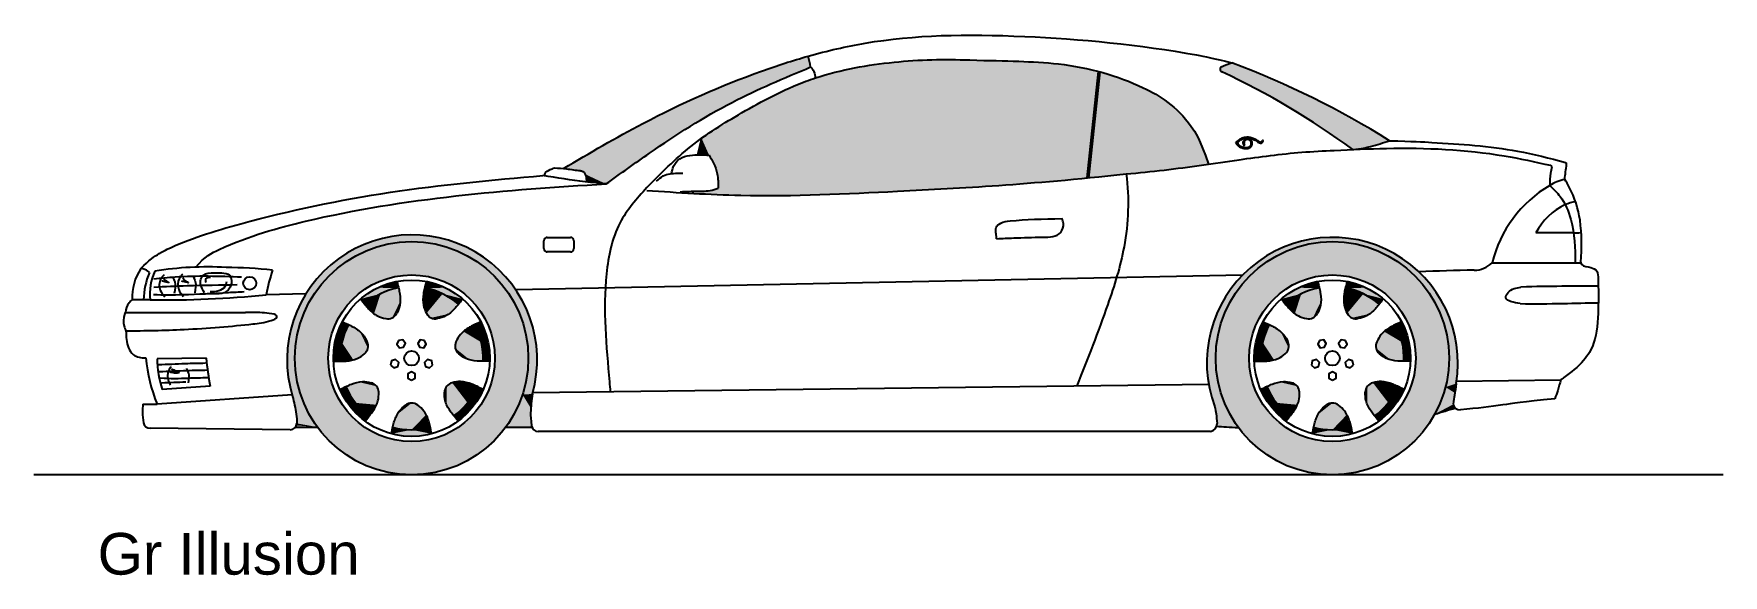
# Model space of a CAD drawing. Header units: millimetres. Extents: x 0 to 5.07, y 0.04 to 1.67.
import ezdxf

# ---------------------------------------------------------------- set-up
doc = ezdxf.new("R2010")
doc.units = ezdxf.units.MM
doc.layers.add('HATCH', color=7, linetype='Continuous')
doc.styles.add('arial', font='ARIAL.TTF')

msp = doc.modelspace()

# ---------------------------------------------------------------- texts
at = {"style": 'arial'}
msp.add_text('Gr Illusion', height=0.125, dxfattribs=at).set_placement((0.1914, 0.0466))

# ---------------------------------------------------------------- blocks, each defined once
blk = doc.blocks.new('*U1')
at = {"layer": 'HATCH', "color": 252, "linetype": 'Continuous'}
for points in [[(3.6875, 0.8051), (3.6664, 0.748), (3.7058, 0.7968)], [(3.7058, 0.7968), (3.6664, 0.748), (3.6859, 0.7436)], [(3.6664, 0.748), (3.6606, 0.6875), (3.6859, 0.7436)], [(3.6859, 0.7436), (3.6606, 0.6875), (3.6807, 0.687)]]:
    blk.add_solid(points, dxfattribs=at)
blk = doc.blocks.new('*U2')
at = {"layer": 'HATCH', "color": 252, "linetype": 'Continuous'}
for points in [[(1.0769, 0.4888), (1.0729, 0.4691), (1.1332, 0.4812)], [(1.1332, 0.4812), (1.0729, 0.4691), (1.1935, 0.4691)], [(1.0729, 0.4691), (1.1332, 0.4612), (1.1935, 0.4691)], [(1.1896, 0.4888), (1.1332, 0.4812), (1.1935, 0.4691)]]:
    blk.add_solid(points, dxfattribs=at)
blk = doc.blocks.new('*U3')
at = {"layer": 'HATCH', "color": 252, "linetype": 'Continuous'}
for points in [[(1.3303, 0.6108), (1.301, 0.562), (1.3481, 0.6016)], [(1.301, 0.562), (1.26, 0.5227), (1.3167, 0.5496)], [(1.3481, 0.6016), (1.301, 0.562), (1.3167, 0.5496)], [(1.3167, 0.5496), (1.26, 0.5227), (1.2729, 0.5073)]]:
    blk.add_solid(points, dxfattribs=at)
blk = doc.blocks.new('*U4')
at = {"layer": 'HATCH', "color": 252, "linetype": 'Continuous'}
for points in [[(1.3409, 0.8051), (1.3226, 0.7968), (1.362, 0.748)], [(1.3226, 0.7968), (1.3425, 0.7436), (1.362, 0.748)], [(1.362, 0.748), (1.3425, 0.7436), (1.3677, 0.6875)], [(1.3425, 0.7436), (1.3477, 0.687), (1.3677, 0.6875)]]:
    blk.add_solid(points, dxfattribs=at)
blk = doc.blocks.new('*U5')
at = {"layer": 'HATCH', "color": 252, "linetype": 'Continuous'}
for points in [[(1.1773, 0.9263), (1.1723, 0.9068), (1.235, 0.9072)], [(1.235, 0.9072), (1.1723, 0.9068), (1.2859, 0.8739)], [(1.1723, 0.9068), (1.2264, 0.8892), (1.2859, 0.8739)], [(1.2264, 0.8892), (1.2738, 0.8579), (1.2859, 0.8739)]]:
    blk.add_solid(points, dxfattribs=at)
blk = doc.blocks.new('*U6')
at = {"layer": 'HATCH', "color": 252, "linetype": 'Continuous'}
for points in [[(1.0892, 0.9263), (1.0315, 0.9072), (1.0942, 0.9068)], [(1.0315, 0.9072), (0.9806, 0.8739), (1.0942, 0.9068)], [(1.0942, 0.9068), (0.9806, 0.8739), (1.0401, 0.8892)], [(1.0401, 0.8892), (0.9806, 0.8739), (0.9926, 0.8579)]]:
    blk.add_solid(points, dxfattribs=at)
blk = doc.blocks.new('*U7')
at = {"layer": 'HATCH', "color": 252, "linetype": 'Continuous'}
for points in [[(0.9256, 0.8051), (0.9045, 0.748), (0.9439, 0.7968)], [(0.9439, 0.7968), (0.9045, 0.748), (0.924, 0.7436)], [(0.9045, 0.748), (0.8988, 0.6875), (0.924, 0.7436)], [(0.924, 0.7436), (0.8988, 0.6875), (0.9188, 0.687)]]:
    blk.add_solid(points, dxfattribs=at)
blk = doc.blocks.new('*U8')
at = {"layer": 'HATCH', "color": 252, "linetype": 'Continuous'}
for points in [[(0.9362, 0.6108), (0.9184, 0.6016), (0.9655, 0.562)], [(0.9184, 0.6016), (0.9498, 0.5496), (0.9655, 0.562)], [(0.9655, 0.562), (0.9498, 0.5496), (1.0065, 0.5227)], [(0.9498, 0.5496), (0.9936, 0.5073), (1.0065, 0.5227)]]:
    blk.add_solid(points, dxfattribs=at)
blk = doc.blocks.new('*U9')
at = {"layer": 'HATCH', "color": 251, "linetype": 'Continuous'}
for points in [[(1.1718, 1.0642), (1.09, 1.0633), (1.2518, 1.0473)], [(1.0103, 1.0448), (0.9366, 1.0094), (1.0427, 1.0339)], [(1.0427, 1.0339), (0.9366, 1.0094), (0.9582, 0.9989)], [(1.09, 1.0633), (1.0103, 1.0448), (1.1332, 1.0458)], [(1.1332, 1.0458), (1.0103, 1.0448), (1.0427, 1.0339)], [(1.09, 1.0633), (1.1332, 1.0458), (1.2518, 1.0473)], [(1.2518, 1.0473), (1.1332, 1.0458), (1.2238, 1.0339)], [(1.2518, 1.0473), (1.2238, 1.0339), (1.3263, 1.0135)], [(1.2238, 1.0339), (1.3082, 0.9989), (1.3263, 1.0135)], [(1.3263, 1.0135), (1.3082, 0.9989), (1.3916, 0.9643)], [(0.9366, 1.0094), (0.8723, 0.9588), (0.9582, 0.9989)], [(0.9582, 0.9989), (0.8723, 0.9588), (0.8858, 0.9433)], [(1.3082, 0.9989), (1.3807, 0.9433), (1.3916, 0.9643)], [(1.3916, 0.9643), (1.3807, 0.9433), (1.4448, 0.9021)], [(0.8723, 0.9588), (0.8204, 0.8955), (0.8858, 0.9433)], [(0.8858, 0.9433), (0.8204, 0.8955), (0.8301, 0.8708)], [(1.3807, 0.9433), (1.4364, 0.8708), (1.4448, 0.9021)], [(0.8204, 0.8955), (0.7836, 0.8225), (0.8301, 0.8708)], [(0.8301, 0.8708), (0.7836, 0.8225), (0.7952, 0.7864)], [(1.4448, 0.9021), (1.4364, 0.8708), (1.4832, 0.8299)], [(1.4364, 0.8708), (1.4713, 0.7864), (1.4832, 0.8299)], [(0.7836, 0.8225), (0.7634, 0.7432), (0.7952, 0.7864)], [(1.4832, 0.8299), (1.4713, 0.7864), (1.5051, 0.7511)], [(0.7952, 0.7864), (0.7634, 0.7432), (0.7832, 0.6958)], [(1.4713, 0.7864), (1.4832, 0.6958), (1.5051, 0.7511)], [(0.7634, 0.7432), (0.7609, 0.6615), (0.7832, 0.6958)], [(1.5051, 0.7511), (1.4832, 0.6958), (1.5093, 0.6694)], [(0.7832, 0.6958), (0.7609, 0.6615), (0.8005, 0.5872)], [(0.7609, 0.6615), (0.7762, 0.5811), (0.8005, 0.5872)], [(1.4832, 0.6958), (1.4659, 0.5869), (1.5093, 0.6694)], [(1.5093, 0.6694), (1.4659, 0.5869), (1.4957, 0.5887)], [(0.8005, 0.5872), (0.7762, 0.5811), (0.8507, 0.4893)], [(0.7762, 0.5811), (0.7889, 0.5005), (0.8507, 0.4893)], [(1.4659, 0.5869), (1.4154, 0.4888), (1.491, 0.5458)], [(1.4957, 0.5887), (1.4659, 0.5869), (1.491, 0.5458)], [(1.491, 0.5458), (1.4154, 0.4888), (1.4902, 0.5241)], [(1.4902, 0.5241), (1.4154, 0.4888), (1.4933, 0.4928)], [(0.7877, 0.4943), (0.7847, 0.4888), (0.8507, 0.4893)], [(0.7889, 0.5005), (0.7877, 0.4943), (0.8507, 0.4893)], [(1.4933, 0.4928), (1.4154, 0.4888), (1.4937, 0.4911)], [(1.4937, 0.4911), (1.4154, 0.4888), (1.4941, 0.4894)]]:
    blk.add_solid(points, dxfattribs=at)
blk = doc.blocks.new('*U10')
at = {"layer": 'HATCH', "linetype": 'Continuous'}
for points in [[(3.8951, 0.5613), (3.8388, 0.4888), (3.9134, 0.5551)], [(3.8388, 0.4888), (3.8951, 0.5613), (3.8515, 0.5267)], [(3.8768, 0.5551), (3.8515, 0.5267), (3.8951, 0.5613)], [(3.8951, 0.4812), (3.9134, 0.5551), (3.8388, 0.4888)], [(3.9134, 0.5551), (3.8951, 0.4812), (3.9387, 0.5267)], [(3.9514, 0.4888), (3.9387, 0.5267), (3.8951, 0.4812)]]:
    blk.add_solid(points, dxfattribs=at)
blk = doc.blocks.new('*U11')
at = {"layer": 'HATCH', "color": 252, "linetype": 'Continuous'}
for points in [[(3.8388, 0.4888), (3.8348, 0.4691), (3.8951, 0.4812)], [(3.8951, 0.4812), (3.8348, 0.4691), (3.9554, 0.4691)], [(3.8348, 0.4691), (3.8951, 0.4612), (3.9554, 0.4691)], [(3.9514, 0.4888), (3.8951, 0.4812), (3.9554, 0.4691)]]:
    blk.add_solid(points, dxfattribs=at)
blk = doc.blocks.new('*U12')
at = {"layer": 'HATCH', "linetype": 'Continuous'}
for points in [[(3.9937, 0.5937), (4.0001, 0.5563), (4.0003, 0.6119)], [(4.0219, 0.5227), (4.0003, 0.6119), (4.0001, 0.5563)], [(4.0003, 0.6119), (4.0219, 0.5227), (4.0166, 0.6224)], [(4.0166, 0.6224), (4.0629, 0.562), (4.0545, 0.6245)], [(4.0629, 0.562), (4.0166, 0.6224), (4.0219, 0.5227)], [(4.0921, 0.6108), (4.0545, 0.6245), (4.0629, 0.562)]]:
    blk.add_solid(points, dxfattribs=at)
blk = doc.blocks.new('*U13')
at = {"layer": 'HATCH', "color": 252, "linetype": 'Continuous'}
for points in [[(4.0921, 0.6108), (4.0629, 0.562), (4.1099, 0.6016)], [(4.0629, 0.562), (4.0219, 0.5227), (4.0785, 0.5496)], [(4.1099, 0.6016), (4.0629, 0.562), (4.0785, 0.5496)], [(4.0785, 0.5496), (4.0219, 0.5227), (4.0348, 0.5073)]]:
    blk.add_solid(points, dxfattribs=at)
blk = doc.blocks.new('*U14')
at = {"layer": 'HATCH', "linetype": 'Continuous'}
for points in [[(4.0283, 0.745), (4.1043, 0.7436), (4.0502, 0.776)], [(4.0844, 0.7968), (4.0502, 0.776), (4.1043, 0.7436)], [(4.0262, 0.7258), (4.1095, 0.687), (4.0283, 0.745)], [(4.1095, 0.687), (4.0262, 0.7258), (4.0697, 0.6909)], [(4.0364, 0.7093), (4.0697, 0.6909), (4.0262, 0.7258)], [(4.1043, 0.7436), (4.0283, 0.745), (4.1095, 0.687)]]:
    blk.add_solid(points, dxfattribs=at)
blk = doc.blocks.new('*U15')
at = {"layer": 'HATCH', "color": 252, "linetype": 'Continuous'}
for points in [[(4.1027, 0.8051), (4.0844, 0.7968), (4.1238, 0.748)], [(4.0844, 0.7968), (4.1043, 0.7436), (4.1238, 0.748)], [(4.1238, 0.748), (4.1043, 0.7436), (4.1296, 0.6875)], [(4.1043, 0.7436), (4.1095, 0.687), (4.1296, 0.6875)]]:
    blk.add_solid(points, dxfattribs=at)
blk = doc.blocks.new('*U16')
at = {"layer": 'HATCH', "linetype": 'Continuous'}
for points in [[(3.9342, 0.9068), (3.9292, 0.8671), (3.9882, 0.8892)], [(3.9397, 0.8306), (3.9882, 0.8892), (3.9292, 0.8671)], [(3.9882, 0.8892), (3.9397, 0.8306), (4.0357, 0.8579)], [(3.9535, 0.817), (4.0357, 0.8579), (3.9397, 0.8306)], [(4.0357, 0.8579), (3.9535, 0.817), (4.0078, 0.8292)], [(3.9727, 0.8147), (4.0078, 0.8292), (3.9535, 0.817)]]:
    blk.add_solid(points, dxfattribs=at)
blk = doc.blocks.new('*U17')
at = {"layer": 'HATCH', "color": 252, "linetype": 'Continuous'}
for points in [[(3.9391, 0.9263), (3.9342, 0.9068), (3.9969, 0.9072)], [(3.9969, 0.9072), (3.9342, 0.9068), (4.0478, 0.8739)], [(3.9342, 0.9068), (3.9882, 0.8892), (4.0478, 0.8739)], [(3.9882, 0.8892), (4.0357, 0.8579), (4.0478, 0.8739)]]:
    blk.add_solid(points, dxfattribs=at)
blk = doc.blocks.new('*U18')
at = {"layer": 'HATCH', "linetype": 'Continuous'}
for points in [[(3.7545, 0.8579), (3.7824, 0.8292), (3.802, 0.8892)], [(3.8175, 0.8147), (3.802, 0.8892), (3.7824, 0.8292)], [(3.802, 0.8892), (3.8175, 0.8147), (3.856, 0.9068)], [(3.8367, 0.817), (3.856, 0.9068), (3.8175, 0.8147)], [(3.856, 0.9068), (3.8367, 0.817), (3.861, 0.8671)], [(3.8505, 0.8306), (3.861, 0.8671), (3.8367, 0.817)]]:
    blk.add_solid(points, dxfattribs=at)
blk = doc.blocks.new('*U19')
at = {"layer": 'HATCH', "color": 252, "linetype": 'Continuous'}
for points in [[(3.8511, 0.9263), (3.7933, 0.9072), (3.856, 0.9068)], [(3.7933, 0.9072), (3.7424, 0.8739), (3.856, 0.9068)], [(3.856, 0.9068), (3.7424, 0.8739), (3.802, 0.8892)], [(3.802, 0.8892), (3.7424, 0.8739), (3.7545, 0.8579)]]:
    blk.add_solid(points, dxfattribs=at)
blk = doc.blocks.new('*U20')
at = {"layer": 'HATCH', "linetype": 'Continuous'}
for points in [[(3.6859, 0.7436), (3.7538, 0.7093), (3.7058, 0.7968)], [(3.764, 0.7258), (3.7058, 0.7968), (3.7538, 0.7093)], [(3.7058, 0.7968), (3.764, 0.7258), (3.74, 0.776)], [(3.7619, 0.745), (3.74, 0.776), (3.764, 0.7258)], [(3.6807, 0.687), (3.7205, 0.6909), (3.6859, 0.7436)], [(3.7538, 0.7093), (3.6859, 0.7436), (3.7205, 0.6909)]]:
    blk.add_solid(points, dxfattribs=at)
blk = doc.blocks.new('*U21')
at = {"layer": 'HATCH', "linetype": 'Continuous'}
for points in [[(3.6981, 0.6108), (3.7899, 0.6119), (3.7357, 0.6245)], [(3.7899, 0.6119), (3.6981, 0.6108), (3.7965, 0.5937)], [(3.7273, 0.562), (3.7965, 0.5937), (3.6981, 0.6108)], [(3.7736, 0.6224), (3.7357, 0.6245), (3.7899, 0.6119)], [(3.7965, 0.5937), (3.7273, 0.562), (3.7901, 0.5563)], [(3.7683, 0.5227), (3.7901, 0.5563), (3.7273, 0.562)]]:
    blk.add_solid(points, dxfattribs=at)
blk = doc.blocks.new('*U22')
at = {"layer": 'HATCH', "color": 252, "linetype": 'Continuous'}
for points in [[(3.6981, 0.6108), (3.6803, 0.6016), (3.7273, 0.562)], [(3.6803, 0.6016), (3.7117, 0.5496), (3.7273, 0.562)], [(3.7273, 0.562), (3.7117, 0.5496), (3.7683, 0.5227)], [(3.7117, 0.5496), (3.7554, 0.5073), (3.7683, 0.5227)]]:
    blk.add_solid(points, dxfattribs=at)
blk = doc.blocks.new('*U23')
at = {"layer": 'HATCH', "color": 251, "linetype": 'Continuous'}
for points in [[(3.7746, 1.039), (3.6967, 1.0023), (3.8045, 1.0339)], [(3.8045, 1.0339), (3.6967, 1.0023), (3.7201, 0.9989)], [(3.8588, 1.057), (3.7746, 1.039), (3.8951, 1.0458)], [(3.8951, 1.0458), (3.7746, 1.039), (3.8045, 1.0339)], [(3.8588, 1.057), (3.8951, 1.0458), (3.9449, 1.0554)], [(3.9449, 1.0554), (3.8951, 1.0458), (4.0284, 1.0344)], [(3.8951, 1.0458), (3.9857, 1.0339), (4.0284, 1.0344)], [(4.0284, 1.0344), (3.9857, 1.0339), (4.105, 0.9949)], [(3.9857, 1.0339), (4.0701, 0.9989), (4.105, 0.9949)], [(3.6967, 1.0023), (3.6292, 0.9488), (3.7201, 0.9989)], [(3.7201, 0.9989), (3.6292, 0.9488), (3.6476, 0.9433)], [(4.0701, 0.9989), (4.1426, 0.9433), (4.105, 0.9949)], [(4.105, 0.9949), (4.1426, 0.9433), (4.1705, 0.939)], [(3.6292, 0.9488), (3.5755, 0.8814), (3.6476, 0.9433)], [(3.6476, 0.9433), (3.5755, 0.8814), (3.592, 0.8708)], [(4.1426, 0.9433), (4.1982, 0.8708), (4.1705, 0.939)], [(4.1705, 0.939), (4.1982, 0.8708), (4.2217, 0.8697)], [(3.5755, 0.8814), (3.5386, 0.8036), (3.592, 0.8708)], [(3.592, 0.8708), (3.5386, 0.8036), (3.557, 0.7864)], [(4.1982, 0.8708), (4.2332, 0.7864), (4.2217, 0.8697)], [(4.2217, 0.8697), (4.2332, 0.7864), (4.2557, 0.7906)], [(3.5386, 0.8036), (3.5204, 0.7195), (3.557, 0.7864)], [(3.557, 0.7864), (3.5204, 0.7195), (3.5451, 0.6958)], [(4.2557, 0.7906), (4.2332, 0.7864), (4.271, 0.7059)], [(4.2332, 0.7864), (4.2451, 0.6958), (4.271, 0.7059)], [(3.5204, 0.7195), (3.5217, 0.6334), (3.5451, 0.6958)], [(3.5451, 0.6958), (3.5217, 0.6334), (3.5626, 0.5864)], [(4.2451, 0.6958), (4.2342, 0.6093), (4.2665, 0.6199)], [(4.271, 0.7059), (4.2451, 0.6958), (4.2665, 0.6199)], [(3.5217, 0.6334), (3.5425, 0.5498), (3.5626, 0.5864)], [(4.2342, 0.6093), (4.2023, 0.5282), (4.2625, 0.5918)], [(4.2665, 0.6199), (4.2342, 0.6093), (4.2625, 0.5918)], [(3.5626, 0.5864), (3.5425, 0.5498), (3.6135, 0.488)], [(4.2625, 0.5918), (4.2023, 0.5282), (4.2578, 0.5576)], [(4.2578, 0.5576), (4.2023, 0.5282), (4.2599, 0.5515)], [(3.5425, 0.5498), (3.5494, 0.4997), (3.6135, 0.488)], [(4.2599, 0.5515), (4.2023, 0.5282), (4.2637, 0.5464)], [(3.549, 0.4957), (3.548, 0.4919), (3.6135, 0.488)], [(3.548, 0.4919), (3.5777, 0.4897), (3.6135, 0.488)], [(3.5494, 0.4997), (3.549, 0.4957), (3.6135, 0.488)]]:
    blk.add_solid(points, dxfattribs=at)
blk = doc.blocks.new('*U24')
at = {"layer": 'HATCH', "linetype": 'Continuous'}
for points in [[(3.9857, 1.0339), (3.7201, 0.9989), (4.0701, 0.9989)], [(3.8045, 1.0339), (3.7201, 0.9989), (3.9857, 1.0339)], [(3.8951, 1.0458), (3.8045, 1.0339), (3.9857, 1.0339)], [(3.7201, 0.9989), (3.6476, 0.9433), (3.8951, 0.9458)], [(3.7201, 0.9989), (3.8951, 0.9458), (4.0701, 0.9989)], [(4.0701, 0.9989), (3.8951, 0.9458), (4.1426, 0.9433)], [(3.6476, 0.9433), (3.592, 0.8708), (3.8178, 0.9336)], [(3.8178, 0.9336), (3.592, 0.8708), (3.7482, 0.8981)], [(3.8951, 0.9458), (3.6476, 0.9433), (3.8178, 0.9336)], [(3.8951, 0.9458), (3.9724, 0.9336), (4.1426, 0.9433)], [(4.1426, 0.9433), (3.9724, 0.9336), (4.1982, 0.8708)], [(3.9724, 0.9336), (4.042, 0.8981), (4.1982, 0.8708)], [(3.592, 0.8708), (3.557, 0.7864), (3.6928, 0.8428)], [(3.7482, 0.8981), (3.592, 0.8708), (3.6928, 0.8428)], [(4.042, 0.8981), (4.0974, 0.8428), (4.1982, 0.8708)], [(4.1982, 0.8708), (4.0974, 0.8428), (4.2332, 0.7864)], [(3.6928, 0.8428), (3.557, 0.7864), (3.6573, 0.7731)], [(4.0974, 0.8428), (4.1329, 0.7731), (4.2332, 0.7864)], [(3.557, 0.7864), (3.5451, 0.6958), (3.6573, 0.7731)], [(3.6573, 0.7731), (3.5451, 0.6958), (3.6451, 0.6958)], [(4.2332, 0.7864), (4.1329, 0.7731), (4.2451, 0.6958)], [(4.1329, 0.7731), (4.1451, 0.6958), (4.2451, 0.6958)], [(3.5451, 0.6958), (3.557, 0.6052), (3.6573, 0.6186)], [(3.6451, 0.6958), (3.5451, 0.6958), (3.6573, 0.6186)], [(4.2451, 0.6958), (4.1329, 0.6186), (4.2332, 0.6052)], [(4.1451, 0.6958), (4.1329, 0.6186), (4.2451, 0.6958)], [(3.6573, 0.6186), (3.557, 0.6052), (3.6928, 0.5489)], [(4.1329, 0.6186), (4.0974, 0.5489), (4.2332, 0.6052)], [(3.557, 0.6052), (3.592, 0.5208), (3.6928, 0.5489)], [(4.2332, 0.6052), (4.0974, 0.5489), (4.1982, 0.5208)], [(3.6928, 0.5489), (3.592, 0.5208), (3.7482, 0.4936)], [(3.592, 0.5208), (3.6476, 0.4483), (3.7482, 0.4936)], [(4.0974, 0.5489), (4.042, 0.4936), (4.1982, 0.5208)], [(4.1982, 0.5208), (4.042, 0.4936), (4.1426, 0.4483)], [(3.7482, 0.4936), (3.6476, 0.4483), (3.8178, 0.4581)], [(3.8178, 0.4581), (3.6476, 0.4483), (3.8951, 0.4458)], [(3.9724, 0.4581), (3.8951, 0.4458), (4.1426, 0.4483)], [(4.042, 0.4936), (3.9724, 0.4581), (4.1426, 0.4483)], [(3.6476, 0.4483), (3.7201, 0.3927), (3.8951, 0.4458)], [(3.8951, 0.4458), (3.7201, 0.3927), (4.0701, 0.3927)], [(4.1426, 0.4483), (3.8951, 0.4458), (4.0701, 0.3927)], [(3.7201, 0.3927), (3.8045, 0.3577), (4.0701, 0.3927)], [(4.0701, 0.3927), (3.8045, 0.3577), (3.9857, 0.3577)], [(3.8045, 0.3577), (3.8951, 0.3458), (3.9857, 0.3577)]]:
    blk.add_solid(points, dxfattribs=at)
blk = doc.blocks.new('*U25')
at = {"layer": 'HATCH', "linetype": 'Continuous'}
for points in [[(1.1332, 0.5613), (1.0769, 0.4888), (1.1516, 0.5551)], [(1.0769, 0.4888), (1.1332, 0.5613), (1.0896, 0.5267)], [(1.1149, 0.5551), (1.0896, 0.5267), (1.1332, 0.5613)], [(1.1332, 0.4812), (1.1516, 0.5551), (1.0769, 0.4888)], [(1.1516, 0.5551), (1.1332, 0.4812), (1.1769, 0.5267)], [(1.1896, 0.4888), (1.1769, 0.5267), (1.1332, 0.4812)]]:
    blk.add_solid(points, dxfattribs=at)
blk = doc.blocks.new('*U26')
at = {"layer": 'HATCH', "color": 7, "linetype": 'Continuous'}
for points in [[(2.5756, 1.5838), (2.4596, 1.5666), (3.1002, 1.5754)], [(3.1002, 1.5754), (2.4596, 1.5666), (3.194, 1.5565)], [(2.6914, 1.5914), (2.5756, 1.5838), (2.8074, 1.5908)], [(2.8074, 1.5908), (2.5756, 1.5838), (2.8643, 1.5893)], [(2.8643, 1.5893), (2.5756, 1.5838), (2.9138, 1.5881)], [(2.9138, 1.5881), (2.5756, 1.5838), (3.0062, 1.5846)], [(3.0062, 1.5846), (2.5756, 1.5838), (3.1002, 1.5754)], [(2.3443, 1.5368), (2.2545, 1.5013), (3.1593, 1.2367)], [(2.4596, 1.5666), (2.3443, 1.5368), (3.194, 1.5565)], [(3.194, 1.5565), (2.3443, 1.5368), (3.1593, 1.2367)], [(3.1989, 1.5552), (3.1643, 1.2372), (3.2854, 1.5261)], [(3.2854, 1.5261), (3.1643, 1.2372), (3.3649, 1.488)], [(2.2545, 1.5013), (2.1682, 1.4574), (3.1593, 1.2367)], [(3.3649, 1.488), (3.1643, 1.2372), (3.4024, 1.4631)], [(2.1682, 1.4574), (2.0031, 1.3558), (3.1593, 1.2367)], [(3.4024, 1.4631), (3.1643, 1.2372), (3.4388, 1.4308)], [(3.4388, 1.4308), (3.1643, 1.2372), (3.4742, 1.3881)], [(3.4742, 1.3881), (3.1643, 1.2372), (3.4833, 1.3741)], [(3.4833, 1.3741), (3.1643, 1.2372), (3.4938, 1.3539)], [(2.0031, 1.3558), (1.991, 1.306), (2.0257, 1.3049)], [(2.0031, 1.3558), (2.0257, 1.3049), (3.1593, 1.2367)], [(3.4938, 1.3539), (3.1643, 1.2372), (3.507, 1.3234)], [(3.507, 1.3234), (3.1643, 1.2372), (3.5238, 1.2782)], [(2.0257, 1.3049), (2.0477, 1.258), (3.1593, 1.2367)], [(3.5238, 1.2782), (3.1643, 1.2372), (3.2768, 1.2487)], [(2.0477, 1.258), (2.0527, 1.2066), (3.1593, 1.2367)], [(3.1593, 1.2367), (2.0527, 1.2066), (3.0681, 1.2283)], [(3.0681, 1.2283), (2.0527, 1.2066), (2.9836, 1.2212)], [(2.9836, 1.2212), (2.0527, 1.2066), (2.8302, 1.2103)], [(1.9772, 1.1971), (1.9767, 1.1907), (2.5512, 1.1951)], [(2.5512, 1.1951), (1.9767, 1.1907), (2.2664, 1.1846)], [(2.0159, 1.1978), (1.9772, 1.1971), (2.5512, 1.1951)], [(2.0527, 1.2066), (2.0159, 1.1978), (2.5512, 1.1951)], [(2.8302, 1.2103), (2.0527, 1.2066), (2.5512, 1.1951)]]:
    blk.add_solid(points, dxfattribs=at)
blk = doc.blocks.new('*U27')
at = {"layer": 'HATCH', "linetype": 'Continuous'}
for points in [[(2.3229, 1.6023), (2.1317, 1.5384), (2.3302, 1.5699)], [(2.1317, 1.5384), (1.9453, 1.4591), (2.1674, 1.4993)], [(2.3302, 1.5699), (2.1317, 1.5384), (2.1674, 1.4993)], [(2.1674, 1.4993), (1.9453, 1.4591), (2.0107, 1.4169)], [(1.9453, 1.4591), (1.7647, 1.3666), (2.0107, 1.4169)], [(2.0107, 1.4169), (1.7647, 1.3666), (1.8614, 1.321)], [(1.7647, 1.3666), (1.5887, 1.265), (1.8614, 1.321)], [(1.8614, 1.321), (1.5887, 1.265), (1.6347, 1.2592)], [(1.8614, 1.321), (1.6347, 1.2592), (1.646, 1.257)], [(1.8614, 1.321), (1.646, 1.257), (1.7165, 1.2188)], [(1.646, 1.257), (1.6538, 1.248), (1.7165, 1.2188)], [(1.6538, 1.248), (1.6574, 1.225), (1.7165, 1.2188)]]:
    blk.add_solid(points, dxfattribs=at)
blk = doc.blocks.new('*U28')
at = {"layer": 'HATCH', "color": 253, "linetype": 'Continuous'}
for points in [[(3.1791, 1.396), (3.194, 1.5565), (3.1593, 1.2367)], [(3.1791, 1.396), (3.1643, 1.2372), (3.1989, 1.5552)], [(3.1791, 1.396), (3.1989, 1.5552), (3.194, 1.5565)], [(3.1791, 1.396), (3.1593, 1.2367), (3.1643, 1.2372)]]:
    blk.add_solid(points, dxfattribs=at)
blk = doc.blocks.new('*U29')
at = {"layer": 'HATCH', "linetype": 'Continuous'}
for points in [[(1.2319, 0.5937), (1.2382, 0.5563), (1.2384, 0.6119)], [(1.26, 0.5227), (1.2384, 0.6119), (1.2382, 0.5563)], [(1.2384, 0.6119), (1.26, 0.5227), (1.2547, 0.6224)], [(1.2547, 0.6224), (1.301, 0.562), (1.2927, 0.6245)], [(1.301, 0.562), (1.2547, 0.6224), (1.26, 0.5227)], [(1.3303, 0.6108), (1.2927, 0.6245), (1.301, 0.562)]]:
    blk.add_solid(points, dxfattribs=at)
blk = doc.blocks.new('*U30')
at = {"layer": 'HATCH', "linetype": 'Continuous'}
for points in [[(1.2664, 0.745), (1.3425, 0.7436), (1.2884, 0.776)], [(1.3226, 0.7968), (1.2884, 0.776), (1.3425, 0.7436)], [(1.2644, 0.7258), (1.3477, 0.687), (1.2664, 0.745)], [(1.3477, 0.687), (1.2644, 0.7258), (1.3078, 0.6909)], [(1.2746, 0.7093), (1.3078, 0.6909), (1.2644, 0.7258)], [(1.3425, 0.7436), (1.2664, 0.745), (1.3477, 0.687)]]:
    blk.add_solid(points, dxfattribs=at)
blk = doc.blocks.new('*U31')
at = {"layer": 'HATCH', "linetype": 'Continuous'}
for points in [[(1.1723, 0.9068), (1.1673, 0.8671), (1.2264, 0.8892)], [(1.1778, 0.8306), (1.2264, 0.8892), (1.1673, 0.8671)], [(1.2264, 0.8892), (1.1778, 0.8306), (1.2738, 0.8579)], [(1.1916, 0.817), (1.2738, 0.8579), (1.1778, 0.8306)], [(1.2738, 0.8579), (1.1916, 0.817), (1.2459, 0.8292)], [(1.2108, 0.8147), (1.2459, 0.8292), (1.1916, 0.817)]]:
    blk.add_solid(points, dxfattribs=at)
blk = doc.blocks.new('*U32')
at = {"layer": 'HATCH', "linetype": 'Continuous'}
for points in [[(0.9926, 0.8579), (1.0206, 0.8292), (1.0401, 0.8892)], [(1.0557, 0.8147), (1.0401, 0.8892), (1.0206, 0.8292)], [(1.0401, 0.8892), (1.0557, 0.8147), (1.0942, 0.9068)], [(1.0749, 0.817), (1.0942, 0.9068), (1.0557, 0.8147)], [(1.0942, 0.9068), (1.0749, 0.817), (1.0992, 0.8671)], [(1.0887, 0.8306), (1.0992, 0.8671), (1.0749, 0.817)]]:
    blk.add_solid(points, dxfattribs=at)
blk = doc.blocks.new('*U33')
at = {"layer": 'HATCH', "linetype": 'Continuous'}
for points in [[(0.924, 0.7436), (0.9919, 0.7093), (0.9439, 0.7968)], [(1.0021, 0.7258), (0.9439, 0.7968), (0.9919, 0.7093)], [(0.9439, 0.7968), (1.0021, 0.7258), (0.9781, 0.776)], [(1.0001, 0.745), (0.9781, 0.776), (1.0021, 0.7258)], [(0.9188, 0.687), (0.9587, 0.6909), (0.924, 0.7436)], [(0.9919, 0.7093), (0.924, 0.7436), (0.9587, 0.6909)]]:
    blk.add_solid(points, dxfattribs=at)
blk = doc.blocks.new('*U34')
at = {"layer": 'HATCH', "linetype": 'Continuous'}
for points in [[(0.9362, 0.6108), (1.0281, 0.6119), (0.9738, 0.6245)], [(1.0281, 0.6119), (0.9362, 0.6108), (1.0346, 0.5937)], [(0.9655, 0.562), (1.0346, 0.5937), (0.9362, 0.6108)], [(1.0118, 0.6224), (0.9738, 0.6245), (1.0281, 0.6119)], [(1.0346, 0.5937), (0.9655, 0.562), (1.0282, 0.5563)], [(1.0065, 0.5227), (1.0282, 0.5563), (0.9655, 0.562)]]:
    blk.add_solid(points, dxfattribs=at)
blk = doc.blocks.new('*U35')
at = {"layer": 'HATCH', "color": 7, "linetype": 'Continuous'}
for points in [[(3.5939, 1.5818), (3.5621, 1.5706), (3.8362, 1.477)], [(3.5621, 1.5706), (3.5585, 1.5658), (3.8362, 1.477)], [(3.5585, 1.5658), (3.5589, 1.5597), (3.8362, 1.477)], [(3.5589, 1.5597), (3.5631, 1.5553), (3.8362, 1.477)], [(3.5631, 1.5553), (3.7655, 1.4484), (3.8362, 1.477)], [(3.8362, 1.477), (3.7655, 1.4484), (4.0668, 1.3484)], [(3.7655, 1.4484), (3.9563, 1.3218), (4.0668, 1.3484)], [(4.0668, 1.3484), (3.9563, 1.3218), (4.0187, 1.3338)], [(4.0187, 1.3338), (3.9563, 1.3218), (3.9932, 1.3274)]]:
    blk.add_solid(points, dxfattribs=at)
blk = doc.blocks.new('*U67')
at = {"layer": 'HATCH', "linetype": 'Continuous'}
for points in [[(1.2238, 1.0339), (0.9582, 0.9989), (1.3082, 0.9989)], [(1.0427, 1.0339), (0.9582, 0.9989), (1.2238, 1.0339)], [(1.1332, 1.0458), (1.0427, 1.0339), (1.2238, 1.0339)], [(0.9582, 0.9989), (0.8858, 0.9433), (1.1332, 0.9458)], [(0.9582, 0.9989), (1.1332, 0.9458), (1.3082, 0.9989)], [(1.3082, 0.9989), (1.1332, 0.9458), (1.3807, 0.9433)], [(0.8858, 0.9433), (0.8301, 0.8708), (1.056, 0.9336)], [(1.056, 0.9336), (0.8301, 0.8708), (0.9863, 0.8981)], [(1.1332, 0.9458), (0.8858, 0.9433), (1.056, 0.9336)], [(1.1332, 0.9458), (1.2105, 0.9336), (1.3807, 0.9433)], [(1.3807, 0.9433), (1.2105, 0.9336), (1.4364, 0.8708)], [(1.2105, 0.9336), (1.2802, 0.8981), (1.4364, 0.8708)], [(0.8301, 0.8708), (0.7952, 0.7864), (0.931, 0.8428)], [(0.9863, 0.8981), (0.8301, 0.8708), (0.931, 0.8428)], [(1.2802, 0.8981), (1.3355, 0.8428), (1.4364, 0.8708)], [(1.4364, 0.8708), (1.3355, 0.8428), (1.4713, 0.7864)], [(0.931, 0.8428), (0.7952, 0.7864), (0.8955, 0.7731)], [(1.3355, 0.8428), (1.371, 0.7731), (1.4713, 0.7864)], [(0.7952, 0.7864), (0.7832, 0.6958), (0.8955, 0.7731)], [(0.8955, 0.7731), (0.7832, 0.6958), (0.8832, 0.6958)], [(1.4713, 0.7864), (1.371, 0.7731), (1.4832, 0.6958)], [(1.371, 0.7731), (1.3832, 0.6958), (1.4832, 0.6958)], [(0.7832, 0.6958), (0.7952, 0.6052), (0.8955, 0.6186)], [(0.8832, 0.6958), (0.7832, 0.6958), (0.8955, 0.6186)], [(1.4832, 0.6958), (1.371, 0.6186), (1.4713, 0.6052)], [(1.3832, 0.6958), (1.371, 0.6186), (1.4832, 0.6958)], [(0.8955, 0.6186), (0.7952, 0.6052), (0.931, 0.5489)], [(1.371, 0.6186), (1.3355, 0.5489), (1.4713, 0.6052)], [(0.7952, 0.6052), (0.8301, 0.5208), (0.931, 0.5489)], [(1.4713, 0.6052), (1.3355, 0.5489), (1.4364, 0.5208)], [(0.931, 0.5489), (0.8301, 0.5208), (0.9863, 0.4936)], [(0.8301, 0.5208), (0.8858, 0.4483), (0.9863, 0.4936)], [(1.3355, 0.5489), (1.2802, 0.4936), (1.4364, 0.5208)], [(1.4364, 0.5208), (1.2802, 0.4936), (1.3807, 0.4483)], [(0.9863, 0.4936), (0.8858, 0.4483), (1.056, 0.4581)], [(1.056, 0.4581), (0.8858, 0.4483), (1.1332, 0.4458)], [(1.2105, 0.4581), (1.1332, 0.4458), (1.3807, 0.4483)], [(1.2802, 0.4936), (1.2105, 0.4581), (1.3807, 0.4483)], [(0.8858, 0.4483), (0.9582, 0.3927), (1.1332, 0.4458)], [(1.1332, 0.4458), (0.9582, 0.3927), (1.3082, 0.3927)], [(1.3807, 0.4483), (1.1332, 0.4458), (1.3082, 0.3927)], [(0.9582, 0.3927), (1.0427, 0.3577), (1.3082, 0.3927)], [(1.3082, 0.3927), (1.0427, 0.3577), (1.2238, 0.3577)], [(1.0427, 0.3577), (1.1332, 0.3458), (1.2238, 0.3577)]]:
    blk.add_solid(points, dxfattribs=at)

# ---------------------------------------------------------------- linework, layer by layer
for p, q in [((3.1593, 1.2367), (3.194, 1.5565)), ((1.5303, 1.0247), (1.5303, 1.0485)), ((1.5403, 1.0585), (1.6099, 1.0585)), ((1.6099, 1.0147), (1.5403, 1.0147)), ((1.6199, 1.0485), (1.6199, 1.0247)), ((4.3743, 0.9822), (4.6413, 0.9822)), ((3.6251, 0.9447), (1.4454, 0.9013)), ((0.8162, 0.8888), (0.6966, 0.8864)), ((0.2747, 0.8329), (0.6355, 0.8329)), ((0.5176, 0.6961), (0.3697, 0.6944)), ((0.5293, 0.6118), (0.3854, 0.6018)), ((1.4957, 0.5935), (3.5253, 0.6182)), ((4.2665, 0.6273), (4.58, 0.6308)), ((0.7748, 0.5859), (0.3697, 0.5577)), ((0.7689, 0.4811), (0.3486, 0.4858)), ((0.7847, 0.4888), (0.8507, 0.4893)), ((1.4154, 0.4888), (1.4941, 0.4894)), ((3.5294, 0.4758), (1.5131, 0.4758))]:
    msp.add_line(p, q)
at = {"color": 253}
msp.add_line((3.1642, 1.2362), (3.1989, 1.5552), dxfattribs=at)
at = {"ltscale": 0.1}
for p, q in [((4.6185, 1.0717), (4.5054, 1.0717)), ((0.3274, 0.5577), (0.3697, 0.5577))]:
    msp.add_line(p, q, dxfattribs=at)
at = {"color": 250}
msp.add_line((5.0674, 0.3458), (0, 0.3458), dxfattribs=at)
for points in [[(1.0943, 0.7494), (1.0891, 0.7377), (1.0967, 0.7273), (1.1094, 0.7286), (1.1147, 0.7403), (1.1071, 0.7507)], [(1.1722, 0.7494), (1.1594, 0.7507), (1.1518, 0.7403), (1.1571, 0.7286), (1.1698, 0.7273), (1.1774, 0.7377)], [(3.8562, 0.7494), (3.851, 0.7377), (3.8585, 0.7273), (3.8713, 0.7286), (3.8765, 0.7403), (3.869, 0.7507)], [(3.934, 0.7494), (3.9212, 0.7507), (3.9137, 0.7403), (3.9189, 0.7286), (3.9317, 0.7273), (3.9392, 0.7377)], [(1.0703, 0.6754), (1.0798, 0.6668), (1.092, 0.6707), (1.0947, 0.6833), (1.0852, 0.6919), (1.073, 0.6879)], [(1.1962, 0.6754), (1.1935, 0.6879), (1.1813, 0.6919), (1.1718, 0.6833), (1.1745, 0.6707), (1.1867, 0.6668)], [(3.8321, 0.6754), (3.8417, 0.6668), (3.8539, 0.6707), (3.8566, 0.6833), (3.847, 0.6919), (3.8348, 0.6879)], [(3.9581, 0.6754), (3.9554, 0.6879), (3.9432, 0.6919), (3.9336, 0.6833), (3.9363, 0.6707), (3.9485, 0.6668)], [(1.1332, 0.6296), (1.1444, 0.636), (1.1444, 0.6489), (1.1332, 0.6553), (1.1221, 0.6489), (1.1221, 0.636)], [(3.8951, 0.6296), (3.9062, 0.636), (3.9062, 0.6489), (3.8951, 0.6553), (3.884, 0.6489), (3.884, 0.636)]]:
    msp.add_lwpolyline(points, close=True)
for centre, radius in [((1.1332, 0.6958), 0.35), ((3.8951, 0.6958), 0.35), ((1.1332, 0.6958), 0.25), ((1.1332, 0.6958), 0.2346), ((3.8951, 0.6958), 0.25), ((3.8951, 0.6958), 0.2346), ((1.1332, 0.6958), 0.022), ((3.8951, 0.6958), 0.022)]:
    msp.add_circle(centre, radius)
at = {"color": 251, "ltscale": 0.1}
msp.add_circle((0.6479, 0.9208), 0.0195, dxfattribs=at)
at = {"ltscale": 0.1}
for centre, radius, start, end in [((2.6744, -0.8774), 2.6255, 57.9709, 69.4979), ((2.5948, -0.5228), 2.2926, 53.5707, 65.0115), ((4.6254, 1.0862), 0.1501, 102.9121, 121.4361), ((4.7376, 0.8921), 0.3743, 120.5957, 166.0782), ((4.6777, 0.9814), 0.1946, 115.6654, 152.3327), ((0.4484, 0.8781), 0.1537, 145.6576, 182.4435), ((0.5223, -0.0401), 1.0099, 86.9213, 99.0691), ((0.5625, -0.4575), 1.4258, 83.8029, 89.4356), ((4.3216, 1.0344), 0.0742, 269.0484, 315.2852), ((0.5479, 0.8679), 0.2185, 156.97, 179.0834), ((0.514, 0.8891), 0.1656, 155.7186, 186.1586), ((1.2441, 0.7789), 0.5579, 161.0499, 168.8845), ((4.5571, -9.724), 10.6868, 91.26929, 92.15916), ((0.3951, 3.8143), 2.9434, 269.1106, 275.8798), ((0.8471, 0.7477), 0.5138, 185.6871, 201.6922), ((0.6689, 0.6976), 0.2992, 180.6071, 198.6547), ((1.1937, 0.7471), 0.6781, 184.3125, 191.5029)]:
    msp.add_arc(centre, radius, start, end, dxfattribs=at)
for centre, radius, start, end in [((3.5669, 1.5633), 0.00882, 123.2789, 245.8074), ((4.5483, 1.2699), 0.005, 352.5648, 77.5307), ((4.5928, 1.2786), 0.005, 352.5648, 74.5711), ((1.1348, 0.691), 0.3751, 344.1876, 197.0271), ((1.5403, 1.0485), 0.01, 90, 180), ((1.5403, 1.0247), 0.01, 180, 270), ((1.6099, 1.0485), 0.01, 0, 90), ((1.6099, 1.0247), 0.01, 270, 360), ((3.8951, 0.6821), 0.3766, 350.4811, 200.5734), ((1.1332, 0.6958), 0.2146, 100.4942, 130.9344), ((1.1332, 0.6958), 0.2146, 49.0656, 79.5058), ((3.8951, 0.6958), 0.2146, 100.4942, 130.9344), ((3.8951, 0.6958), 0.2146, 49.0656, 79.5058), ((1.0619, 0.8441), 0.03, 258.0701, 333.3585), ((1.2046, 0.8441), 0.03, 206.6415, 281.9299), ((3.8237, 0.8441), 0.03, 258.0701, 333.3585), ((3.9665, 0.8441), 0.03, 206.6415, 281.9299), ((1.1332, 0.6958), 0.2146, 151.9228, 182.3629), ((1.1332, 0.6958), 0.2146, 357.6371, 28.0772), ((3.8951, 0.6958), 0.2146, 151.9228, 182.3629), ((3.8951, 0.6958), 0.2146, 357.6371, 28.0772), ((0.9728, 0.7324), 0.03, 309.4987, 24.787), ((1.2936, 0.7324), 0.03, 155.213, 230.5013), ((3.7347, 0.7324), 0.03, 309.4987, 24.787), ((4.0555, 0.7324), 0.03, 155.213, 230.5013), ((1.1332, 0.6958), 0.2146, 203.3513, 233.7915), ((1.0046, 0.5932), 0.03, 0.9272, 76.2156), ((1.2619, 0.5932), 0.03, 103.7844, 179.0728), ((1.1332, 0.6958), 0.2146, 306.2085, 336.6487), ((3.8951, 0.6958), 0.2146, 203.3513, 233.7915), ((3.7665, 0.5932), 0.03, 0.9272, 76.2156), ((4.0237, 0.5932), 0.03, 103.7844, 179.0728), ((3.8951, 0.6958), 0.2146, 306.2085, 336.6487), ((1.1332, 0.5313), 0.03, 52.3558, 127.6442), ((3.8951, 0.5313), 0.03, 52.3558, 127.6442), ((4.2776, 0.5608), 0.02, 189.4565, 275.2452), ((0.3486, 0.5058), 0.02, 190.6187, 270), ((0.7689, 0.5011), 0.02, 270, 358.3342), ((1.1332, 0.6958), 0.2146, 254.7799, 285.2201), ((1.5131, 0.4958), 0.02, 188.6197, 270), ((3.5246, 0.5002), 0.0248, 281.2656, 358.8619), ((3.8951, 0.6958), 0.2146, 254.7799, 285.2201)]:
    msp.add_arc(centre, radius, start, end)
at = {"color": 251, "linetype": 'Continuous'}
for centre, radius, start, end in [((3.6301, 1.3357), 0.00162, 219.8029, 8.9893), ((3.6863, 1.3481), 0.00159, 335.6897, 132.7561)]:
    msp.add_arc(centre, radius, start, end, dxfattribs=at)
for points, knots in [([(2.3229, 1.6023), (2.3806, 1.6185), (2.5815, 1.6652), (2.9361, 1.6721), (3.3461, 1.6346), (3.5379, 1.5962), (3.5939, 1.5818)], [0.1725158, 0.1725158, 0.1725158, 0.1725158, 0.2085347, 0.3012035, 0.3862756, 0.3990306, 0.3990306, 0.3990306, 0.3990306]), ([(1.5887, 1.265), (1.6675, 1.3116), (1.8585, 1.4237), (2.1064, 1.5339), (2.2757, 1.589), (2.3229, 1.6023)], [0.0042176, 0.0042176, 0.0042176, 0.0042176, 0.060858, 0.1414028, 0.1720451, 0.1720451, 0.1720451, 0.1720451]), ([(2.3443, 1.5368), (2.4224, 1.5622), (2.5774, 1.5899), (2.7315, 1.5937), (2.8074, 1.5908)], [0.1262842, 0.1262842, 0.1262842, 0.1262842, 0.17534541, 0.22243369, 0.22243369, 0.22243369, 0.22243369]), ([(2.8074, 1.5908), (2.867, 1.589), (2.9491, 1.5877), (3.0773, 1.5814), (3.2095, 1.5565), (3.3439, 1.5047), (3.4394, 1.4455), (3.4967, 1.3547), (3.5238, 1.2782)], [0, 0, 0, 0, 13.394838, 25.325079, 38.448634, 51.725773, 69.722509, 74.637217, 74.637217, 74.637217, 74.637217]), ([(1.8387, 1.2079), (1.8813, 1.2509), (1.9668, 1.3374), (2.1315, 1.4392), (2.2578, 1.5067), (2.3347, 1.5336), (2.3443, 1.5368)], [0, 0, 0, 0, 0.0373832, 0.0750931, 0.1194384, 0.1256672, 0.1256672, 0.1256672, 0.1256672]), ([(2.0031, 1.3558), (2, 1.3444), (1.9956, 1.3279), (1.9921, 1.3112), (1.991, 1.306)], [0.545372, 0.545372, 0.545372, 0.545372, 4.08432, 5.674476, 5.674476, 5.674476, 5.674476]), ([(3.2768, 1.2487), (3.3147, 1.2524), (3.4279, 1.2635), (3.6028, 1.2902), (3.7729, 1.3132), (3.8681, 1.3181), (3.9004, 1.3191)], [0, 0, 0, 0, 11.396656, 34.115523, 53.09916, 62.794469, 62.794469, 62.794469, 62.794469]), ([(3.9004, 1.3191), (3.9527, 1.3217), (4.1228, 1.3304), (4.3419, 1.3204), (4.5033, 1.285), (4.5494, 1.2748)], [0, 0, 0, 0, 15.72774, 51.102436, 65.272303, 65.272303, 65.272303, 65.272303]), ([(3.9563, 1.3218), (3.9824, 1.3247), (4.0162, 1.3323), (4.048, 1.3424), (4.0668, 1.3484)], [7.697157, 7.697157, 7.697157, 7.697157, 11.782303, 17.710922, 17.710922, 17.710922, 17.710922]), ([(4.0668, 1.3484), (4.1379, 1.3468), (4.2518, 1.3403), (4.4154, 1.3295), (4.5467, 1.2965), (4.5942, 1.2834)], [7.176756, 7.176756, 7.176756, 7.176756, 15.521066, 41.384826, 56.133104, 56.133104, 56.133104, 56.133104]), ([(1.5329, 1.2431), (1.5328, 1.2455), (1.5331, 1.2544), (1.5476, 1.2613), (1.5577, 1.2654), (1.5619, 1.2671)], [0.000485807, 0.000485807, 0.000485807, 0.000485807, 0.00194154, 0.005913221, 0.008797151, 0.008797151, 0.008797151, 0.008797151]), ([(1.5619, 1.2671), (1.574, 1.2663), (1.5999, 1.2645), (1.6266, 1.2598), (1.6478, 1.258), (1.6576, 1.2443), (1.6575, 1.2318), (1.6574, 1.225)], [0.00135789, 0.00135789, 0.00135789, 0.00135789, 0.00886947, 0.01741667, 0.01827416, 0.02187316, 0.02609431, 0.02609431, 0.02609431, 0.02609431]), ([(1.9131, 1.2498), (1.9146, 1.2572), (1.9181, 1.2742), (1.9364, 1.2982), (1.9768, 1.3074), (2.0066, 1.3061), (2.0257, 1.3049)], [0.00033849, 0.00033849, 0.00033849, 0.00033849, 0.00504657, 0.0110503, 0.01775141, 0.02961178, 0.02961178, 0.02961178, 0.02961178]), ([(2.0257, 1.3049), (2.0304, 1.2971), (2.0407, 1.2795), (2.0526, 1.2464), (2.0529, 1.2209), (2.0527, 1.2066)], [0.00119023, 0.00119023, 0.00119023, 0.00119023, 0.00688308, 0.01381787, 0.02262082, 0.02262082, 0.02262082, 0.02262082]), ([(4.5533, 1.2692), (4.5519, 1.2632), (4.5478, 1.2451), (4.5472, 1.2266), (4.5471, 1.2143)], [0, 0, 0, 0, 1.863143, 5.54917, 5.54917, 5.54917, 5.54917]), ([(0.3214, 0.9648), (0.3447, 0.99), (0.3793, 1.0126), (0.4527, 1.0501), (0.6845, 1.1218), (1.0696, 1.2033), (1.3744, 1.2304), (1.5271, 1.244)], [10.054227, 10.054227, 10.054227, 10.054227, 13.199833, 15.954369, 41.235783, 87.046258, 133.06095, 133.06095, 133.06095, 133.06095]), ([(0.4862, 0.9692), (0.5121, 1.0014), (0.6296, 1.0588), (1.0321, 1.1712), (1.4172, 1.2013), (1.7165, 1.2188)], [0.0851712, 0.0851712, 0.0851712, 0.0851712, 0.0970548, 0.1481415, 0.333167, 0.333167, 0.333167, 0.333167]), ([(1.8387, 1.1993), (1.9325, 1.1931), (2.1853, 1.1766), (2.6471, 1.1998), (2.975, 1.2166), (3.2768, 1.2487)], [0, 0, 0, 0, 0.0582712, 0.1569102, 0.2858641, 0.2858641, 0.2858641, 0.2858641]), ([(3.2768, 1.2487), (3.2862, 1.1759), (3.2815, 1.0407), (3.2144, 0.8307), (3.1613, 0.6939), (3.1282, 0.6134)], [0.357284, 0.357284, 0.357284, 0.357284, 0.4024804, 0.4394962, 0.4934224, 0.4934224, 0.4934224, 0.4934224]), ([(4.6408, 0.9842), (4.6424, 1.0262), (4.6454, 1.1032), (4.6195, 1.1874), (4.5967, 1.2249), (4.5919, 1.2325)], [0, 0, 0, 0, 12.569301, 23.012707, 25.726546, 25.726546, 25.726546, 25.726546]), ([(1.8387, 1.2079), (1.8086, 1.1742), (1.7431, 1.1007), (1.7014, 0.8923), (1.7183, 0.7231), (1.7282, 0.6058), (1.7289, 0.5963)], [0, 0, 0, 0, 0.0275447, 0.0600813, 0.1271715, 0.1330438, 0.1330438, 0.1330438, 0.1330438]), ([(1.9392, 1.1955), (1.9566, 1.1963), (1.9903, 1.1979), (2.0298, 1.197), (2.0488, 1.2048), (2.0527, 1.2066)], [0, 0, 0, 0, 0.0108827, 0.02105191, 0.0237123, 0.0237123, 0.0237123, 0.0237123]), ([(2.8879, 1.0545), (2.8875, 1.059), (2.8865, 1.0702), (2.8829, 1.0892), (2.9031, 1.1047), (2.9666, 1.1129), (3.0247, 1.1139), (3.0842, 1.1149)], [0.412705, 0.412705, 0.412705, 0.412705, 1.780466, 3.800875, 5.641203, 8.535673, 23.033013, 23.033013, 23.033013, 23.033013]), ([(2.8879, 1.0545), (2.9053, 1.0553), (2.9517, 1.0574), (3.0122, 1.0593), (3.0799, 1.0596), (3.0909, 1.0964), (3.0862, 1.1101), (3.0842, 1.1149)], [2.411457, 2.411457, 2.411457, 2.411457, 7.596092, 16.346373, 21.863207, 24.659389, 26.21047, 26.21047, 26.21047, 26.21047]), ([(0.3468, 0.9533), (0.3455, 0.9548), (0.3387, 0.9614), (0.3292, 0.9635), (0.3214, 0.9648)], [0.40237, 0.40237, 0.40237, 0.40237, 1.001501, 3.242504, 3.242504, 3.242504, 3.242504]), ([(4.6408, 0.9842), (4.6413, 0.9813), (4.645, 0.97), (4.6688, 0.9711), (4.6927, 0.9588), (4.6922, 0.9422), (4.6919, 0.9333)], [0.00558947, 0.00558947, 0.00558947, 0.00558947, 0.00731206, 0.01306874, 0.01742886, 0.02246911, 0.02246911, 0.02246911, 0.02246911]), ([(1.0892, 0.9263), (1.0938, 0.9087), (1.099, 0.8879), (1.1005, 0.8569), (1.0926, 0.8384), (1.0887, 0.8306)], [0.690721, 0.690721, 0.690721, 0.690721, 3.659394, 7.110181, 9.696356, 9.696356, 9.696356, 9.696356]), ([(1.1773, 0.9263), (1.1727, 0.9087), (1.1675, 0.8879), (1.166, 0.8569), (1.1739, 0.8384), (1.1778, 0.8306)], [0.690721, 0.690721, 0.690721, 0.690721, 3.659394, 7.110181, 9.696356, 9.696356, 9.696356, 9.696356]), ([(3.8511, 0.9263), (3.8557, 0.9087), (3.8608, 0.8879), (3.8623, 0.8569), (3.8544, 0.8384), (3.8505, 0.8306)], [0.690721, 0.690721, 0.690721, 0.690721, 3.659394, 7.110181, 9.696356, 9.696356, 9.696356, 9.696356]), ([(3.9391, 0.9263), (3.9345, 0.9087), (3.9294, 0.8879), (3.9279, 0.8569), (3.9358, 0.8384), (3.9397, 0.8306)], [0.690721, 0.690721, 0.690721, 0.690721, 3.659394, 7.110181, 9.696356, 9.696356, 9.696356, 9.696356]), ([(4.6919, 0.9333), (4.6934, 0.9041), (4.6934, 0.8394), (4.6882, 0.7488), (4.6488, 0.6827), (4.6074, 0.6514), (4.5831, 0.6331), (4.58, 0.6308)], [0, 0, 0, 0, 0.01819165, 0.03919637, 0.05240456, 0.06884454, 0.07125526, 0.07125526, 0.07125526, 0.07125526]), ([(0.2948, 0.8715), (0.2916, 0.8684), (0.2805, 0.8577), (0.276, 0.8437), (0.2747, 0.8329)], [0, 0, 0, 0, 1.314386, 4.560032, 4.560032, 4.560032, 4.560032]), ([(0.9806, 0.8739), (0.9914, 0.8593), (1.0044, 0.8424), (1.0277, 0.8219), (1.0471, 0.8165), (1.0557, 0.8147)], [0.690721, 0.690721, 0.690721, 0.690721, 3.659394, 7.110181, 9.696356, 9.696356, 9.696356, 9.696356]), ([(1.2859, 0.8739), (1.2751, 0.8593), (1.2621, 0.8424), (1.2388, 0.8219), (1.2194, 0.8165), (1.2108, 0.8147)], [0.690721, 0.690721, 0.690721, 0.690721, 3.659394, 7.110181, 9.696356, 9.696356, 9.696356, 9.696356]), ([(3.7424, 0.8739), (3.7533, 0.8593), (3.7663, 0.8424), (3.7896, 0.8219), (3.809, 0.8165), (3.8175, 0.8147)], [0.690721, 0.690721, 0.690721, 0.690721, 3.659394, 7.110181, 9.696356, 9.696356, 9.696356, 9.696356]), ([(4.0478, 0.8739), (4.0369, 0.8593), (4.0239, 0.8424), (4.0006, 0.8219), (3.9812, 0.8165), (3.9727, 0.8147)], [0.690721, 0.690721, 0.690721, 0.690721, 3.659394, 7.110181, 9.696356, 9.696356, 9.696356, 9.696356]), ([(4.4582, 0.8597), (4.5011, 0.8589), (4.5794, 0.8601), (4.6576, 0.8617), (4.6929, 0.8625)], [13.0447, 13.0447, 13.0447, 13.0447, 25.920853, 36.516798, 36.516798, 36.516798, 36.516798]), ([(4.6927, 0.9117), (4.6554, 0.9118), (4.5768, 0.9119), (4.5051, 0.9109), (4.4608, 0.9092)], [2.852906, 2.852906, 2.852906, 2.852906, 13.875284, 26.27369, 26.27369, 26.27369, 26.27369]), ([(0.2762, 0.778), (0.3336, 0.7786), (0.4596, 0.7804), (0.6143, 0.7935), (0.6961, 0.803), (0.7349, 0.8172), (0.727, 0.8258), (0.7207, 0.8276)], [1.740232, 1.740232, 1.740232, 1.740232, 19.160953, 39.866137, 45.514493, 47.481891, 49.132499, 49.132499, 49.132499, 49.132499]), ([(0.2762, 0.778), (0.2774, 0.7601), (0.2774, 0.735), (0.2999, 0.6996), (0.3218, 0.6969), (0.3358, 0.6967)], [9.763601, 9.763601, 9.763601, 9.763601, 14.89851, 17.447416, 21.353779, 21.353779, 21.353779, 21.353779]), ([(0.9256, 0.8051), (0.9423, 0.7977), (0.9617, 0.7888), (0.9869, 0.7706), (0.9964, 0.7529), (1.0001, 0.745)], [0.690721, 0.690721, 0.690721, 0.690721, 3.659394, 7.110181, 9.696356, 9.696356, 9.696356, 9.696356]), ([(1.3409, 0.8051), (1.3242, 0.7977), (1.3048, 0.7888), (1.2796, 0.7706), (1.2701, 0.7529), (1.2664, 0.745)], [0.690721, 0.690721, 0.690721, 0.690721, 3.659394, 7.110181, 9.696356, 9.696356, 9.696356, 9.696356]), ([(3.6875, 0.8051), (3.7041, 0.7977), (3.7235, 0.7888), (3.7487, 0.7706), (3.7583, 0.7529), (3.7619, 0.745)], [0.690721, 0.690721, 0.690721, 0.690721, 3.659394, 7.110181, 9.696356, 9.696356, 9.696356, 9.696356]), ([(4.1027, 0.8051), (4.0861, 0.7977), (4.0667, 0.7888), (4.0415, 0.7706), (4.0319, 0.7529), (4.0283, 0.745)], [0.690721, 0.690721, 0.690721, 0.690721, 3.659394, 7.110181, 9.696356, 9.696356, 9.696356, 9.696356]), ([(0.8988, 0.6875), (0.917, 0.6869), (0.9383, 0.6865), (0.9689, 0.6919), (0.9852, 0.7037), (0.9919, 0.7093)], [0.690721, 0.690721, 0.690721, 0.690721, 3.659394, 7.110181, 9.696356, 9.696356, 9.696356, 9.696356]), ([(1.3677, 0.6875), (1.3495, 0.6869), (1.3282, 0.6865), (1.2976, 0.6919), (1.2813, 0.7037), (1.2746, 0.7093)], [0.690721, 0.690721, 0.690721, 0.690721, 3.659394, 7.110181, 9.696356, 9.696356, 9.696356, 9.696356]), ([(3.6606, 0.6875), (3.6788, 0.6869), (3.7002, 0.6865), (3.7308, 0.6919), (3.7471, 0.7037), (3.7538, 0.7093)], [0.690721, 0.690721, 0.690721, 0.690721, 3.659394, 7.110181, 9.696356, 9.696356, 9.696356, 9.696356]), ([(4.1296, 0.6875), (4.1114, 0.6869), (4.09, 0.6865), (4.0594, 0.6919), (4.0431, 0.7037), (4.0364, 0.7093)], [0.690721, 0.690721, 0.690721, 0.690721, 3.659394, 7.110181, 9.696356, 9.696356, 9.696356, 9.696356]), ([(0.9184, 0.6016), (0.9345, 0.61), (0.9536, 0.6197), (0.9835, 0.628), (1.0033, 0.6245), (1.0118, 0.6224)], [0.690721, 0.690721, 0.690721, 0.690721, 3.659394, 7.110181, 9.696356, 9.696356, 9.696356, 9.696356]), ([(1.3481, 0.6016), (1.332, 0.61), (1.3129, 0.6197), (1.283, 0.628), (1.2632, 0.6245), (1.2547, 0.6224)], [0.690721, 0.690721, 0.690721, 0.690721, 3.659394, 7.110181, 9.696356, 9.696356, 9.696356, 9.696356]), ([(3.6803, 0.6016), (3.6964, 0.61), (3.7154, 0.6197), (3.7453, 0.628), (3.7651, 0.6245), (3.7736, 0.6224)], [0.690721, 0.690721, 0.690721, 0.690721, 3.659394, 7.110181, 9.696356, 9.696356, 9.696356, 9.696356]), ([(4.1099, 0.6016), (4.0938, 0.61), (4.0748, 0.6197), (4.0449, 0.628), (4.0251, 0.6245), (4.0166, 0.6224)], [0.690721, 0.690721, 0.690721, 0.690721, 3.659394, 7.110181, 9.696356, 9.696356, 9.696356, 9.696356]), ([(4.2665, 0.6199), (4.2649, 0.6081), (4.2623, 0.5895), (4.2589, 0.57), (4.2578, 0.5576)], [0, 0, 0, 0, 3.570107, 5.613494, 5.613494, 5.613494, 5.613494]), ([(4.58, 0.6308), (4.5772, 0.6202), (4.5723, 0.6011), (4.5654, 0.5827), (4.5624, 0.5745)], [0, 0, 0, 0, 0.00676494, 0.01219064, 0.01219064, 0.01219064, 0.01219064]), ([(0.3274, 0.5577), (0.3268, 0.55), (0.3252, 0.5315), (0.327, 0.5128), (0.329, 0.5021)], [0, 0, 0, 0, 0.00479774, 0.01151991, 0.01151991, 0.01151991, 0.01151991]), ([(0.7762, 0.5811), (0.7804, 0.5638), (0.7867, 0.5376), (0.7891, 0.5097), (0.7889, 0.5005)], [0, 0, 0, 0, 5.391852, 8.134639, 8.134639, 8.134639, 8.134639]), ([(0.9936, 0.5073), (1.0054, 0.5212), (1.019, 0.5376), (1.0338, 0.5649), (1.0348, 0.585), (1.0346, 0.5937)], [0.690721, 0.690721, 0.690721, 0.690721, 3.659394, 7.110181, 9.696356, 9.696356, 9.696356, 9.696356]), ([(1.2729, 0.5073), (1.2611, 0.5212), (1.2475, 0.5376), (1.2327, 0.5649), (1.2317, 0.585), (1.2319, 0.5937)], [0.690721, 0.690721, 0.690721, 0.690721, 3.659394, 7.110181, 9.696356, 9.696356, 9.696356, 9.696356]), ([(1.4957, 0.5887), (1.4932, 0.5699), (1.4895, 0.5413), (1.4903, 0.5126), (1.4933, 0.4928)], [0, 0, 0, 0, 5.782276, 8.781671, 8.781671, 8.781671, 8.781671]), ([(3.7554, 0.5073), (3.7672, 0.5212), (3.7809, 0.5376), (3.7957, 0.5649), (3.7966, 0.585), (3.7965, 0.5937)], [0.690721, 0.690721, 0.690721, 0.690721, 3.659394, 7.110181, 9.696356, 9.696356, 9.696356, 9.696356]), ([(4.0348, 0.5073), (4.023, 0.5212), (4.0093, 0.5376), (3.9945, 0.5649), (3.9936, 0.585), (3.9937, 0.5937)], [0.690721, 0.690721, 0.690721, 0.690721, 3.659394, 7.110181, 9.696356, 9.696356, 9.696356, 9.696356]), ([(4.5624, 0.5745), (4.4641, 0.5638), (4.3945, 0.5545), (4.3332, 0.5459), (4.2794, 0.5409)], [0.00644231, 0.00644231, 0.00644231, 0.00644231, 0.02284643, 0.04489349, 0.04489349, 0.04489349, 0.04489349]), ([(1.0729, 0.4691), (1.0764, 0.487), (1.0808, 0.5079), (1.0929, 0.5365), (1.108, 0.5497), (1.1149, 0.5551)], [0.690721, 0.690721, 0.690721, 0.690721, 3.659394, 7.110181, 9.696356, 9.696356, 9.696356, 9.696356]), ([(1.1935, 0.4691), (1.1901, 0.487), (1.1857, 0.5079), (1.1736, 0.5365), (1.1585, 0.5497), (1.1516, 0.5551)], [0.690721, 0.690721, 0.690721, 0.690721, 3.659394, 7.110181, 9.696356, 9.696356, 9.696356, 9.696356]), ([(3.5425, 0.5498), (3.5438, 0.5429), (3.5466, 0.5269), (3.5487, 0.5106), (3.5494, 0.4997)], [4.60706, 4.60706, 4.60706, 4.60706, 6.701009, 9.472104, 9.472104, 9.472104, 9.472104]), ([(3.8348, 0.4691), (3.8383, 0.487), (3.8426, 0.5079), (3.8547, 0.5365), (3.8699, 0.5497), (3.8768, 0.5551)], [0.690721, 0.690721, 0.690721, 0.690721, 3.659394, 7.110181, 9.696356, 9.696356, 9.696356, 9.696356]), ([(3.9554, 0.4691), (3.9519, 0.487), (3.9476, 0.5079), (3.9355, 0.5365), (3.9203, 0.5497), (3.9134, 0.5551)], [0.690721, 0.690721, 0.690721, 0.690721, 3.659394, 7.110181, 9.696356, 9.696356, 9.696356, 9.696356])]:
    msp.add_open_spline(points, degree=3, knots=knots)
for points in [[(2.3302, 1.5699), (2.3278, 1.5807), (2.3253, 1.5915), (2.3229, 1.6023)], [(3.5621, 1.5706), (3.5731, 1.5757), (3.5846, 1.5798), (3.5939, 1.5818)], [(4.5919, 1.2325), (4.5938, 1.2476), (4.5958, 1.2628), (4.5978, 1.2779)], [(1.9772, 1.1971), (1.9771, 1.195), (1.9769, 1.1928), (1.9767, 1.1907)], [(0.3494, 0.8713), (0.3338, 0.8713), (0.3158, 0.8714), (0.2948, 0.8715)], [(4.2023, 0.5282), (4.2228, 0.5343), (4.2433, 0.5404), (4.2637, 0.5464)], [(3.548, 0.4919), (3.5664, 0.4909), (3.587, 0.4885), (3.6135, 0.488)]]:
    msp.add_open_spline(points, degree=3)
for points in [[(1.7165, 1.2188), (1.8473, 1.3113), (2.0945, 1.4636), (2.3302, 1.5699)], [(1.7165, 1.2188), (1.6543, 1.2253), (1.5271, 1.244)], [(1.8674, 1.2273), (1.8883, 1.2427), (1.9301, 1.2509), (1.9464, 1.2509)], [(4.4582, 0.8597), (4.4298, 0.8661), (4.4153, 0.8768), (4.4221, 0.8934), (4.4608, 0.9092)], [(0.2747, 0.8329), (0.2723, 0.8266), (0.2711, 0.7924), (0.2762, 0.778)], [(0.7207, 0.8276), (0.6922, 0.8317), (0.6355, 0.8329)]]:
    msp.add_spline(points, degree=3)
at = {"color": 253}
msp.add_open_spline([(2.3302, 1.5699), (2.3316, 1.5683), (2.3352, 1.5639), (2.3421, 1.5536), (2.3436, 1.5434), (2.3443, 1.5368)], degree=3, knots=[0, 0, 0, 0, 0.630243, 1.70951, 3.674133, 3.674133, 3.674133, 3.674133], dxfattribs=at)
at = {"color": 251, "linetype": 'Continuous'}
for points, knots in [([(3.6052, 1.3417), (3.6063, 1.3435), (3.6077, 1.345), (3.6093, 1.3464), (3.6103, 1.3474), (3.6126, 1.3495), (3.6139, 1.3506), (3.6163, 1.3523), (3.6173, 1.353), (3.6193, 1.3543), (3.6203, 1.3549), (3.6224, 1.3559), (3.6235, 1.3564), (3.6268, 1.3577), (3.629, 1.3584), (3.634, 1.3594), (3.6367, 1.3597), (3.6414, 1.3598), (3.6435, 1.3597), (3.6476, 1.3592), (3.6496, 1.3588), (3.6536, 1.3578), (3.6554, 1.3571), (3.6587, 1.3559), (3.6601, 1.3553), (3.6624, 1.3541), (3.6632, 1.3537), (3.6649, 1.3527), (3.6657, 1.3523), (3.6682, 1.3508), (3.6698, 1.3497), (3.6722, 1.3482), (3.673, 1.3477), (3.6746, 1.3467), (3.6753, 1.3462), (3.6769, 1.3454), (3.6776, 1.345), (3.6788, 1.3446), (3.6792, 1.3445), (3.6799, 1.3443), (3.6801, 1.3443), (3.6804, 1.3444), (3.6805, 1.3444), (3.6806, 1.3444), (3.6807, 1.3444), (3.681, 1.3445), (3.6811, 1.3446), (3.6816, 1.3449), (3.6819, 1.3452), (3.6828, 1.3461), (3.6832, 1.3466), (3.6842, 1.3478), (3.6847, 1.3485), (3.6852, 1.3492), (3.6852, 1.3492), (3.6852, 1.3493)], [0, 0, 0, 0, 1.667258, 1.667258, 5.001774, 5.001774, 8.829714, 8.829714, 11.565613, 11.565613, 14.14505, 14.14505, 16.724486, 16.724486, 21.883358, 21.883358, 27.743925, 27.743925, 32.262988, 32.262988, 36.782051, 36.782051, 41.1991, 41.1991, 44.699492, 44.699492, 46.990647, 46.990647, 49.281802, 49.281802, 53.864112, 53.864112, 55.942889, 55.942889, 58.021666, 58.021666, 60.100443, 60.100443, 61.757492, 61.757492, 63.064486, 63.064486, 63.653698, 63.653698, 64.487456, 64.487456, 65.321214, 65.321214, 67.139139, 67.139139, 68.957063, 68.957063, 70.774987, 70.774987, 70.847409, 70.847409, 70.847409, 70.847409]), ([(3.6052, 1.3417), (3.606, 1.3403), (3.6073, 1.3388), (3.6085, 1.3374), (3.6093, 1.3365), (3.6111, 1.3348), (3.612, 1.3339), (3.6135, 1.3327), (3.614, 1.3322), (3.6152, 1.3314), (3.6158, 1.331), (3.6177, 1.3298), (3.619, 1.3291), (3.6217, 1.3279), (3.6231, 1.3274), (3.6255, 1.3266), (3.6265, 1.3263), (3.6284, 1.3258), (3.6293, 1.3256), (3.6323, 1.3251), (3.6343, 1.3249), (3.6375, 1.3249), (3.6387, 1.3249), (3.6411, 1.3252), (3.6424, 1.3254), (3.6446, 1.3261), (3.6456, 1.3265), (3.6475, 1.3274), (3.6484, 1.3279), (3.6501, 1.3293), (3.6509, 1.3301), (3.6523, 1.3318), (3.6529, 1.3327), (3.6538, 1.3345), (3.6541, 1.3353), (3.6546, 1.337), (3.6548, 1.338), (3.655, 1.3398), (3.655, 1.3407), (3.6548, 1.343), (3.6545, 1.3443), (3.6538, 1.3464), (3.6534, 1.3472), (3.6525, 1.3487), (3.652, 1.3495), (3.6503, 1.3515), (3.6489, 1.3526), (3.6465, 1.3539), (3.6456, 1.3543), (3.6439, 1.3548), (3.643, 1.355), (3.6405, 1.3553), (3.6389, 1.3553), (3.6358, 1.3546), (3.6343, 1.3541), (3.6324, 1.3528), (3.6319, 1.3525), (3.631, 1.3517), (3.6305, 1.3512), (3.6293, 1.3499), (3.6287, 1.3488), (3.6276, 1.3467), (3.6272, 1.3456), (3.6269, 1.3437), (3.6268, 1.3431), (3.6268, 1.342), (3.6268, 1.3416), (3.6269, 1.3404), (3.627, 1.3396), (3.6274, 1.3382), (3.6276, 1.3375), (3.6282, 1.3361), (3.6285, 1.3354), (3.6288, 1.3347)], [0, 0, 0, 0, 1.401148, 1.401148, 4.203445, 4.203445, 6.916901, 6.916901, 8.491359, 8.491359, 10.065818, 10.065818, 13.214734, 13.214734, 16.575925, 16.575925, 18.776792, 18.776792, 20.977659, 20.977659, 25.379394, 25.379394, 27.87914, 27.87914, 30.378886, 30.378886, 32.469964, 32.469964, 34.525251, 34.525251, 36.580538, 36.580538, 38.635825, 38.635825, 40.265605, 40.265605, 41.983149, 41.983149, 43.700692, 43.700692, 46.20409, 46.20409, 47.853486, 47.853486, 49.502881, 49.502881, 52.801671, 52.801671, 54.463014, 54.463014, 56.124358, 56.124358, 58.970138, 58.970138, 61.815919, 61.815919, 62.872976, 62.872976, 63.930034, 63.930034, 66.044149, 66.044149, 68.158264, 68.158264, 69.31744, 69.31744, 70.020723, 70.020723, 71.427291, 71.427291, 72.833858, 72.833858, 74.613738, 74.613738, 74.613738, 74.613738])]:
    msp.add_open_spline(points, degree=3, knots=knots, dxfattribs=at)
for points in [[(3.6103, 1.3417), (3.6205, 1.3514), (3.643, 1.3565), (3.6609, 1.3514), (3.672, 1.3446), (3.6813, 1.3413), (3.6878, 1.3474)], [(3.6103, 1.3417), (3.6179, 1.3333), (3.6267, 1.3295), (3.6381, 1.328), (3.6474, 1.3312), (3.6515, 1.3373), (3.6504, 1.3461), (3.645, 1.3511), (3.6344, 1.3504), (3.6299, 1.3414), (3.6317, 1.336)]]:
    msp.add_spline(points, degree=3, dxfattribs=at)
at = {"color": 252}
msp.add_open_spline([(4.5471, 1.2143), (4.5587, 1.2027), (4.5876, 1.1755), (4.6207, 1.095), (4.6235, 1.0259), (4.6237, 0.9822)], degree=3, knots=[0, 0, 0, 0, 4.383018, 12.023366, 25.139465, 25.139465, 25.139465, 25.139465], dxfattribs=at)
at = {"ltscale": 0.1}
msp.add_open_spline([(4.6245, 1.1658), (4.6139, 1.1635), (4.6035, 1.1608), (4.5935, 1.1567)], degree=3, dxfattribs=at)
msp.add_open_spline([(4.6185, 1.0717), (4.6256, 1.072), (4.6332, 1.0724), (4.641, 1.0727), (4.6415, 1.0727)], degree=3, knots=[9.005863, 9.005863, 9.005863, 9.005863, 11.20296, 11.379919, 11.379919, 11.379919, 11.379919], dxfattribs=at)
at = {"color": 252, "ltscale": 0.1}
for points in [[(0.3598, 0.934), (0.4239, 0.94), (0.6232, 0.94)], [(0.3604, 0.9095), (0.4604, 0.9137), (0.61, 0.9167)], [(0.4167, 0.9393), (0.4227, 0.9252), (0.4212, 0.8904)], [(0.4781, 0.9407), (0.4842, 0.9266), (0.4827, 0.8918)], [(0.5117, 0.8925), (0.5001, 0.9283), (0.5077, 0.9449), (0.541, 0.9525), (0.5637, 0.952), (0.5874, 0.9449), (0.5904, 0.9126), (0.5829, 0.9005), (0.5208, 0.89)], [(0.3592, 0.8868), (0.4466, 0.8868), (0.5837, 0.8933), (0.631, 0.8957)]]:
    msp.add_spline(points, degree=3, dxfattribs=at)
at = {"color": 251, "ltscale": 0.1}
for points in [[(0.391, 0.9465), (0.3804, 0.9328), (0.3794, 0.9001), (0.393, 0.8799)], [(0.3881, 0.9377), (0.3942, 0.9301), (0.4048, 0.923), (0.3972, 0.9246), (0.3841, 0.9276)], [(0.4465, 0.948), (0.4359, 0.9344), (0.4349, 0.9016), (0.4485, 0.8814)], [(0.4469, 0.9371), (0.4529, 0.9295), (0.4635, 0.9224), (0.456, 0.924), (0.4428, 0.927)], [(0.5172, 0.9227), (0.5166, 0.9352), (0.5304, 0.9394)], [(0.5291, 0.8957), (0.5549, 0.8989), (0.5743, 0.9119), (0.5787, 0.9259)], [(0.4127, 0.6645), (0.4231, 0.6595), (0.4351, 0.6525), (0.4218, 0.6514), (0.4087, 0.6544)]]:
    msp.add_spline(points, degree=3, dxfattribs=at)
at = {"color": 252, "ltscale": 0.1}
for points, knots in [([(0.3741, 0.6768), (0.4008, 0.678), (0.4478, 0.6801), (0.4947, 0.6813), (0.515, 0.6817)], [1.983352, 1.983352, 1.983352, 1.983352, 10.003893, 16.07917, 16.07917, 16.07917, 16.07917]), ([(0.3763, 0.6557), (0.404, 0.657), (0.452, 0.6591), (0.5, 0.6603), (0.5202, 0.6607)], [1.680984, 1.680984, 1.680984, 1.680984, 10.003893, 16.07917, 16.07917, 16.07917, 16.07917]), ([(0.4576, 0.6659), (0.4599, 0.6612), (0.4669, 0.6475), (0.4649, 0.6321), (0.463, 0.6218)], [0, 0, 0, 0, 1.535794, 4.550706, 4.550706, 4.550706, 4.550706]), ([(0.3796, 0.637), (0.4102, 0.6344), (0.4562, 0.6364), (0.5022, 0.6376), (0.5222, 0.638)], [2.204215, 2.204215, 2.204215, 2.204215, 10.003893, 16.000968, 16.000968, 16.000968, 16.000968])]:
    msp.add_open_spline(points, degree=3, knots=knots, dxfattribs=at)
at = {"color": 251, "ltscale": 0.1}
msp.add_open_spline([(0.4125, 0.67), (0.4096, 0.6668), (0.4, 0.655), (0.3999, 0.6325), (0.4075, 0.6197), (0.4098, 0.6165)], degree=3, knots=[0.449385, 0.449385, 0.449385, 0.449385, 1.724656, 5.002911, 6.19758, 6.19758, 6.19758, 6.19758], dxfattribs=at)
at = {"color": 252, "ltscale": 0.1}
msp.add_open_spline([(0.3837, 0.6222), (0.4077, 0.6233), (0.4317, 0.6243), (0.4557, 0.6252)], degree=3, dxfattribs=at)

# ---------------------------------------------------------------- block references
at = {"layer": 'HATCH', "linetype": 'Continuous'}
for name in ['*U27', '*U67', '*U24', '*U32', '*U31', '*U18', '*U16', '*U33', '*U30', '*U20', '*U14', '*U34', '*U29', '*U21', '*U12', '*U25', '*U10']:
    msp.add_blockref(name, (0, 0), dxfattribs=at)
at = {"layer": 'HATCH', "color": 7, "linetype": 'Continuous'}
msp.add_blockref('*U26', (0, 0), dxfattribs=at)
at = {"layer": 'HATCH', "color": 7, "linetype": 'Continuous', "ltscale": 0.1}
msp.add_blockref('*U35', (0, 0), dxfattribs=at)
at = {"layer": 'HATCH', "color": 253, "linetype": 'Continuous'}
msp.add_blockref('*U28', (0, 0), dxfattribs=at)
at = {"layer": 'HATCH', "color": 251, "linetype": 'Continuous'}
for name in ['*U9', '*U23']:
    msp.add_blockref(name, (0, 0), dxfattribs=at)
at = {"layer": 'HATCH', "color": 252, "linetype": 'Continuous'}
for name in ['*U6', '*U5', '*U19', '*U17', '*U7', '*U4', '*U1', '*U15', '*U8', '*U3', '*U22', '*U13', '*U2', '*U11']:
    msp.add_blockref(name, (0, 0), dxfattribs=at)

msp.set_redraw_order([(e.dxf.handle, doc.entitydb.next_handle()) for e in msp.query("TEXT MTEXT ATTDEF DIMENSION ARC_DIMENSION")])  # texts and dimensions are drawn at this point

doc.saveas('drawing.dxf')
